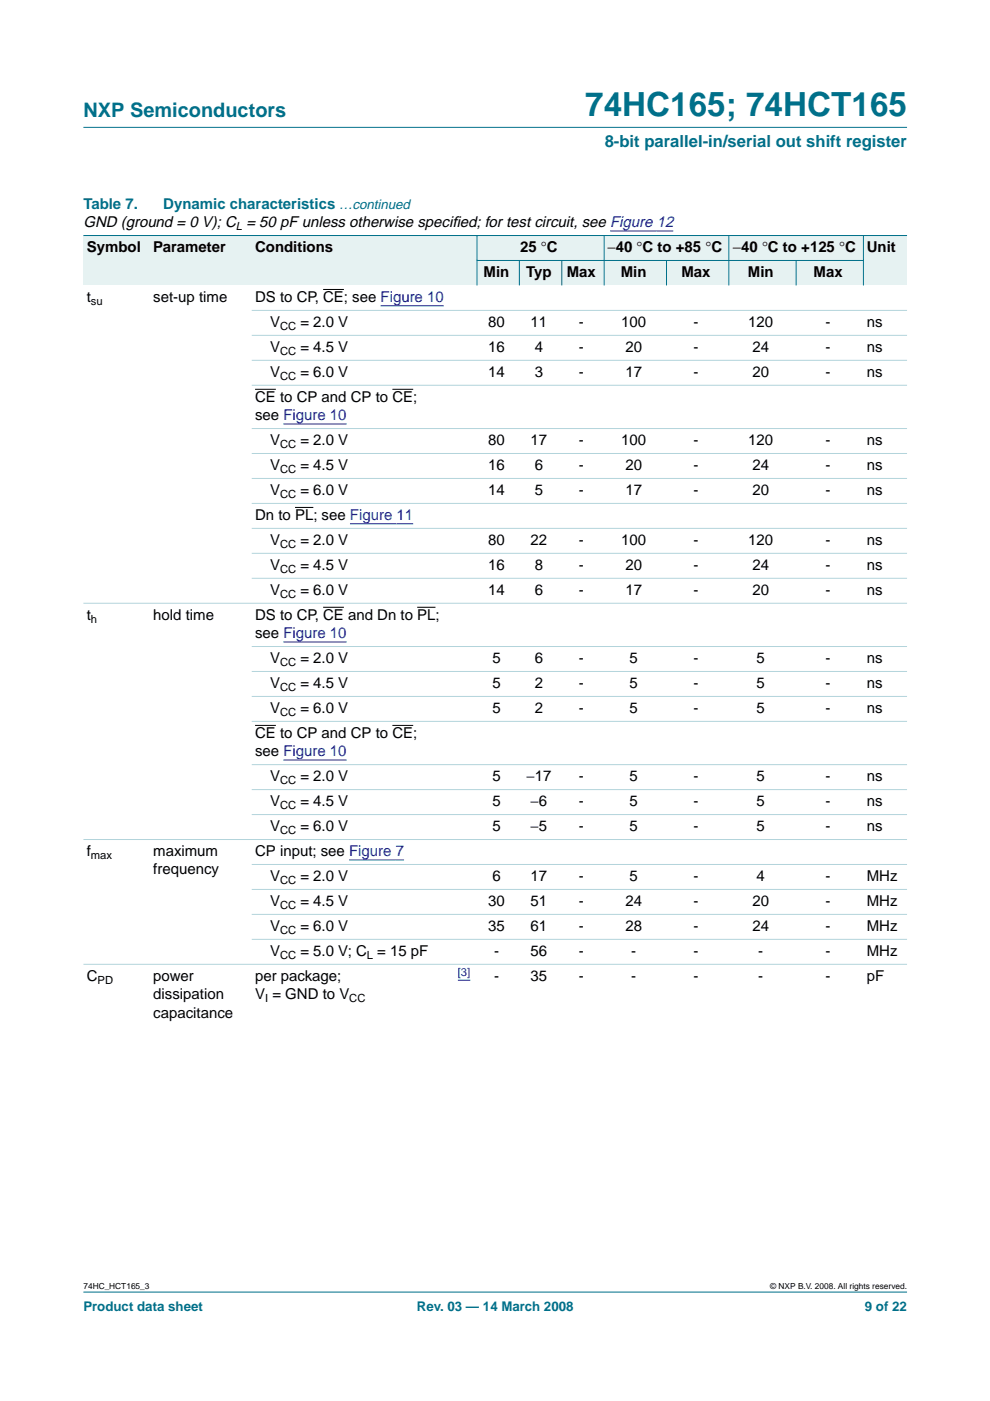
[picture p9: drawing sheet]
<svg xmlns="http://www.w3.org/2000/svg" width="210mm" height="297mm" viewBox="0 0 210 297" stroke-linecap="round" stroke-linejoin="round" font-family="sans-serif">
<defs><g id="words">
<text font-size="7.1" fill="#00708a" x="124.1" y="24.7">74HC165; 74HCT165</text>
<text font-size="4.2" fill="#00708a" x="17.7" y="24.9">NXP Semiconductors</text>
<text font-size="3.5" fill="#00708a" x="128.2" y="31.1">8-bit parallel-in/serial out shift register</text>
<g font-size="3.2" fill="#00708a">
<text x="17.7" y="44.3">Table 7.</text>
<text x="34.6" y="44.3">Dynamic characteristics …continued</text>
</g>
<g font-size="3.2">
<text x="17.7" y="48.2">GND (ground = 0 V); C = 50 pF unless otherwise specif</text>
<text x="18.4" y="53.5">Symbol</text>
<text x="32.5" y="53.5">Parameter</text>
<text x="54.1" y="53.5">Conditions</text>
<text x="95.9" y="48.2">ied; for test circuit, see Figure 12</text>
<text x="110.3" y="53.5">25 °C</text>
<text x="128.8" y="53.5">−40 °C to +85 °C</text>
<text x="155.4" y="53.5">−40 °C to +125 °C</text>
<text x="183.8" y="53.5">Unit</text>
<text x="102.5" y="58.8">Min</text>
<text x="111.5" y="58.8">Typ</text>
<text x="120.2" y="58.8">Max</text>
<text x="131.6" y="58.8">Min</text>
<text x="144.5" y="58.8">Max</text>
<text x="158.6" y="58.8">Min</text>
<text x="172.5" y="58.8">Max</text>
<text x="18.4" y="64">t</text>
<text x="32.5" y="64">set-up time</text>
<text x="54.1" y="64">DS to CP, CE; see Figure 10</text>
<text x="57.3" y="69.3">V</text>
<text x="63.7" y="69.3">= 2.0 V</text>
<text x="103.5" y="69.3">80</text>
<text x="112.5" y="69.3">11</text>
<text x="122.7" y="69.3">-</text>
<text x="131.7" y="69.3">100</text>
<text x="147" y="69.3">-</text>
<text x="158.7" y="69.3">120</text>
<text x="175.1" y="69.3">-</text>
<text x="183.8" y="69.3">ns</text>
<text x="57.3" y="74.6">V</text>
<text x="63.7" y="74.6">= 4.5 V</text>
<text x="103.5" y="74.6">16</text>
<text x="113.4" y="74.6">4</text>
<text x="122.7" y="74.6">-</text>
<text x="132.6" y="74.6">20</text>
<text x="147" y="74.6">-</text>
<text x="159.5" y="74.6">24</text>
<text x="175.1" y="74.6">-</text>
<text x="183.8" y="74.6">ns</text>
<text x="57.3" y="79.9">V</text>
<text x="63.7" y="79.9">= 6.0 V</text>
<text x="103.5" y="79.9">14</text>
<text x="113.4" y="79.9">3</text>
<text x="122.7" y="79.9">-</text>
<text x="132.6" y="79.9">17</text>
<text x="147" y="79.9">-</text>
<text x="159.5" y="79.9">20</text>
<text x="175.1" y="79.9">-</text>
<text x="183.8" y="79.9">ns</text>
<text x="54.1" y="85.2">CE to CP and CP to CE;</text>
<text x="54.1" y="89.1">see Figure 10</text>
<text x="57.3" y="94.4">V</text>
<text x="63.7" y="94.4">= 2.0 V</text>
<text x="103.5" y="94.4">80</text>
<text x="112.5" y="94.4">17</text>
<text x="122.7" y="94.4">-</text>
<text x="131.7" y="94.4">100</text>
<text x="147" y="94.4">-</text>
<text x="158.7" y="94.4">120</text>
<text x="175.1" y="94.4">-</text>
<text x="183.8" y="94.4">ns</text>
<text x="57.3" y="99.7">V</text>
<text x="63.7" y="99.7">= 4.5 V</text>
<text x="103.5" y="99.7">16</text>
<text x="113.4" y="99.7">6</text>
<text x="122.7" y="99.7">-</text>
<text x="132.6" y="99.7">20</text>
<text x="147" y="99.7">-</text>
<text x="159.5" y="99.7">24</text>
<text x="175.1" y="99.7">-</text>
<text x="183.8" y="99.7">ns</text>
<text x="57.3" y="105">V</text>
<text x="63.7" y="105">= 6.0 V</text>
<text x="103.5" y="105">14</text>
<text x="113.4" y="105">5</text>
<text x="122.7" y="105">-</text>
<text x="132.6" y="105">17</text>
<text x="147" y="105">-</text>
<text x="159.5" y="105">20</text>
<text x="175.1" y="105">-</text>
<text x="183.8" y="105">ns</text>
<text x="54.1" y="110.3">Dn to PL; see Figure 11</text>
<text x="57.3" y="115.6">V</text>
<text x="63.7" y="115.6">= 2.0 V</text>
<text x="103.5" y="115.6">80</text>
<text x="112.5" y="115.6">22</text>
<text x="122.7" y="115.6">-</text>
<text x="131.7" y="115.6">100</text>
<text x="147" y="115.6">-</text>
<text x="158.7" y="115.6">120</text>
<text x="175.1" y="115.6">-</text>
<text x="183.8" y="115.6">ns</text>
<text x="57.3" y="120.8">V</text>
<text x="63.7" y="120.8">= 4.5 V</text>
<text x="103.5" y="120.8">16</text>
<text x="113.4" y="120.8">8</text>
<text x="122.7" y="120.8">-</text>
<text x="132.6" y="120.8">20</text>
<text x="147" y="120.8">-</text>
<text x="159.5" y="120.8">24</text>
<text x="175.1" y="120.8">-</text>
<text x="183.8" y="120.8">ns</text>
<text x="18.4" y="131.4">t</text>
<text x="32.5" y="131.4">hold time</text>
<text x="54.1" y="131.4">DS to CP, CE and Dn to PL;</text>
<text x="57.3" y="126.1">V</text>
<text x="63.7" y="126.1">= 6.0 V</text>
<text x="103.5" y="126.1">14</text>
<text x="113.4" y="126.1">6</text>
<text x="122.7" y="126.1">-</text>
<text x="132.6" y="126.1">17</text>
<text x="147" y="126.1">-</text>
<text x="159.5" y="126.1">20</text>
<text x="175.1" y="126.1">-</text>
<text x="183.8" y="126.1">ns</text>
<text x="54.1" y="135.3">see Figure 10</text>
<text x="57.3" y="140.6">V</text>
<text x="63.7" y="140.6">= 2.0 V</text>
<text x="104.4" y="140.6">5</text>
<text x="113.4" y="140.6">6</text>
<text x="122.7" y="140.6">-</text>
<text x="133.5" y="140.6">5</text>
<text x="147" y="140.6">-</text>
<text x="160.4" y="140.6">5</text>
<text x="175.1" y="140.6">-</text>
<text x="183.8" y="140.6">ns</text>
<text x="57.3" y="145.9">V</text>
<text x="63.7" y="145.9">= 4.5 V</text>
<text x="104.4" y="145.9">5</text>
<text x="113.4" y="145.9">2</text>
<text x="122.7" y="145.9">-</text>
<text x="133.5" y="145.9">5</text>
<text x="147" y="145.9">-</text>
<text x="160.4" y="145.9">5</text>
<text x="175.1" y="145.9">-</text>
<text x="183.8" y="145.9">ns</text>
<text x="57.3" y="151.2">V</text>
<text x="63.7" y="151.2">= 6.0 V</text>
<text x="104.4" y="151.2">5</text>
<text x="113.4" y="151.2">2</text>
<text x="122.7" y="151.2">-</text>
<text x="133.5" y="151.2">5</text>
<text x="147" y="151.2">-</text>
<text x="160.4" y="151.2">5</text>
<text x="175.1" y="151.2">-</text>
<text x="183.8" y="151.2">ns</text>
<text x="54.1" y="156.5">CE to CP and CP to CE;</text>
<text x="54.1" y="160.4">see Figure 10</text>
<text x="57.3" y="165.6">V</text>
<text x="63.7" y="165.6">= 2.0 V</text>
<text x="104.4" y="165.6">5</text>
<text x="111.6" y="165.6">−17</text>
<text x="122.7" y="165.6">-</text>
<text x="133.5" y="165.6">5</text>
<text x="147" y="165.6">-</text>
<text x="160.4" y="165.6">5</text>
<text x="175.1" y="165.6">-</text>
<text x="183.8" y="165.6">ns</text>
<text x="57.3" y="170.9">V</text>
<text x="63.7" y="170.9">= 4.5 V</text>
<text x="104.4" y="170.9">5</text>
<text x="112.5" y="170.9">−6</text>
<text x="122.7" y="170.9">-</text>
<text x="133.5" y="170.9">5</text>
<text x="147" y="170.9">-</text>
<text x="160.4" y="170.9">5</text>
<text x="175.1" y="170.9">-</text>
<text x="183.8" y="170.9">ns</text>
<text x="57.3" y="176.2">V</text>
<text x="63.7" y="176.2">= 6.0 V</text>
<text x="104.4" y="176.2">5</text>
<text x="112.5" y="176.2">−5</text>
<text x="122.7" y="176.2">-</text>
<text x="133.5" y="176.2">5</text>
<text x="147" y="176.2">-</text>
<text x="160.4" y="176.2">5</text>
<text x="175.1" y="176.2">-</text>
<text x="183.8" y="176.2">ns</text>
<text x="18.4" y="181.5">f</text>
<text x="32.5" y="181.5">maximum</text>
<text x="32.5" y="185.4">frequency</text>
<text x="54.1" y="181.5">CP input; see Figure 7</text>
<text x="57.3" y="186.8">V</text>
<text x="63.7" y="186.8">= 2.0 V</text>
<text x="104.4" y="186.8">6</text>
<text x="112.5" y="186.8">17</text>
<text x="122.7" y="186.8">-</text>
<text x="133.5" y="186.8">5</text>
<text x="147" y="186.8">-</text>
<text x="160.4" y="186.8">4</text>
<text x="175.1" y="186.8">-</text>
<text x="183.8" y="186.8">MHz</text>
<text x="57.3" y="192.1">V</text>
<text x="57.3" y="197.4">V</text>
<text x="63.7" y="192.1">= 4.5 V</text>
<text x="63.7" y="197.4">= 6.0 V</text>
<text x="103.5" y="192.1">30</text>
<text x="103.5" y="197.4">35</text>
<text x="112.5" y="192.1">51</text>
<text x="112.5" y="197.4">61</text>
<text x="122.7" y="192.1">-</text>
<text x="122.7" y="197.4">-</text>
<text x="132.6" y="192.1">24</text>
<text x="132.6" y="197.4">28</text>
<text x="147" y="192.1">-</text>
<text x="147" y="197.4">-</text>
<text x="159.5" y="192.1">20</text>
<text x="159.5" y="197.4">24</text>
<text x="175.1" y="192.1">-</text>
<text x="175.1" y="197.4">-</text>
<text x="183.8" y="192.1">MHz</text>
<text x="183.8" y="197.4">MHz</text>
<text x="57.3" y="202.7">V</text>
<text x="63.7" y="202.7">= 5.0 V; C = 15 pF</text>
<text x="104.7" y="202.7">-</text>
<text x="112.5" y="202.7">56</text>
<text x="122.7" y="202.7">-</text>
<text x="133.8" y="202.7">-</text>
<text x="147" y="202.7">-</text>
<text x="160.8" y="202.7">-</text>
<text x="175.1" y="202.7">-</text>
<text x="183.8" y="202.7">MHz</text>
<text x="18.4" y="208">C</text>
<text x="32.5" y="208">power</text>
<text x="54.1" y="208">per package;</text>
<text x="104.8" y="208">-</text>
<text x="112.5" y="208">35</text>
<text x="122.7" y="208">-</text>
<text x="133.8" y="208">-</text>
<text x="147" y="208">-</text>
<text x="160.8" y="208">-</text>
<text x="175.1" y="208">-</text>
<text x="183.8" y="208">pF</text>
<text x="32.5" y="211.9">dissipation</text>
<text x="32.5" y="215.7">capacitance</text>
<text x="54.1" y="211.9">V = GND to V</text>
</g>
<g font-size="2.8" fill="#00708a">
<text x="17.7" y="278">Product data sheet</text>
<text x="88.4" y="278">Rev. 03 — 14 March 2008</text>
<text x="183.4" y="278">9 of 22</text>
</g>
<g font-size="2.4">
<text x="50" y="48.7">L</text>
<text x="19.3" y="64.6">su</text>
<text x="59.4" y="69.9">CC</text>
<text x="59.4" y="75.2">CC</text>
<text x="59.4" y="80.5">CC</text>
<text x="59.4" y="95">CC</text>
<text x="59.4" y="100.2">CC</text>
<text x="59.4" y="105.5">CC</text>
<text x="59.4" y="116.1">CC</text>
<text x="59.4" y="121.4">CC</text>
<text x="19.3" y="132">h</text>
<text x="59.4" y="126.7">CC</text>
<text x="59.4" y="141.2">CC</text>
<text x="59.4" y="146.5">CC</text>
<text x="59.4" y="151.8">CC</text>
<text x="59.4" y="166.2">CC</text>
<text x="59.4" y="171.5">CC</text>
<text x="59.4" y="176.8">CC</text>
<text x="19.3" y="182.1">max</text>
<text x="59.4" y="187.4">CC</text>
<text x="59.4" y="192.7">CC</text>
<text x="59.4" y="198">CC</text>
<text x="59.4" y="203.3">CC</text>
<text x="77.8" y="203.3">L</text>
<text x="20.7" y="208.6">PD</text>
<text x="56.2" y="212.4">I</text>
<text x="74.1" y="212.4">CC</text>
</g>
<text font-size="2.4" fill="#00f" x="97.1" y="207">[3]</text>
<g font-size="1.8">
<text x="17.7" y="273.4">74HC_HCT165_3</text>
<text x="163.3" y="273.4">© NXP B.V. 2008. All rights reserved.</text>
</g>
</g></defs>
<g fill="#00708a" stroke="#00708a" stroke-width=".21">
<path d="M17.7 273.9h174.6z"/>
<path d="M17.7 27h174.6z"/>
</g>
<path d="M68.5 61.4h4.4M54.1 82.5h4.4M83.2 82.5h4.4M62.6 107.6h3.8M68.5 128.8h4.4M88.5 128.8h3.8M54.1 153.8h4.4M83.2 153.8h4.4" fill="none" stroke="#000" stroke-width=".21"/>
<path d="M129.3 49h13.5M80.7 64.8h13.4M60.1 89.9h13.4M74.2 111.1h13.4M60.1 136.1h13.4M60.1 161.1h13.4M74 182.3h11.7M97.1 207.8h2.6" fill="none" stroke="#00f" stroke-width=".21"/>
<g fill="#e6f2f2">
<path d="M17.7 49.9h14.1v10.6h-14.1z" fill-rule="evenodd"/>
<path d="M31.8 49.9h21.6v10.6h-21.6z" fill-rule="evenodd"/>
<path d="M53.4 49.9h42.7v10.6h-42.7z" fill-rule="evenodd"/>
<path d="M96.1 49.9h5v10.6h-5z" fill-rule="evenodd"/>
<path d="M101.1 49.9h27v5.3h-27z" fill-rule="evenodd"/>
<path d="M128.1 49.9h26.4v5.3h-26.4z" fill-rule="evenodd"/>
<path d="M154.5 49.9h28.6v5.3h-28.6z" fill-rule="evenodd"/>
<path d="M183.1 49.9h9.2v10.6h-9.2z" fill-rule="evenodd"/>
<path d="M101.1 55.2h9v5.3h-9z" fill-rule="evenodd"/>
<path d="M110.1 55.2h9v5.3h-9z" fill-rule="evenodd"/>
<path d="M119.1 55.2h9v5.3h-9z" fill-rule="evenodd"/>
<path d="M128.1 55.2h13.2v5.3h-13.2z" fill-rule="evenodd"/>
<path d="M141.3 55.2h13.2v5.3h-13.2z" fill-rule="evenodd"/>
<path d="M154.5 55.2h14.3v5.3h-14.3z" fill-rule="evenodd"/>
<path d="M168.8 55.2h14.3v5.3h-14.3z" fill-rule="evenodd"/>
</g>
<g fill="#00708a" stroke="#00708a" stroke-width=".21">
<path d="M101.1 49.9v10.6z"/>
<path d="M110.1 55.2v5.3z"/>
<path d="M119.1 55.2v5.3z"/>
<path d="M128.1 49.9v10.6z"/>
<path d="M141.3 55.2v5.3z"/>
<path d="M154.5 49.9v10.6z"/>
<path d="M168.8 55.2v5.3z"/>
<path d="M183.1 49.9v10.6z"/>
<path d="M17.7 49.9h174.6z"/>
<path d="M101.1 55.2h82z"/>
</g>
<g fill="#b3d4db" stroke="#b3d4db" stroke-width=".21">
<path d="M53.4 65.8h138.9z"/>
<path d="M53.4 71.1h138.9z"/>
<path d="M53.4 76.4h138.9z"/>
<path d="M53.4 81.7h138.9z"/>
<path d="M53.4 90.9h138.9z"/>
<path d="M53.4 96.1h138.9z"/>
<path d="M53.4 101.4h138.9z"/>
<path d="M53.4 106.7h138.9z"/>
<path d="M53.4 112h138.9z"/>
<path d="M53.4 117.3h138.9z"/>
<path d="M53.4 122.6h138.9z"/>
<path d="M17.7 127.9h174.6z"/>
<path d="M53.4 137.1h138.9z"/>
<path d="M53.4 142.4h138.9z"/>
<path d="M53.4 147.7h138.9z"/>
<path d="M53.4 152.9h138.9z"/>
<path d="M53.4 162.1h138.9z"/>
<path d="M53.4 167.4h138.9z"/>
<path d="M53.4 172.7h138.9z"/>
<path d="M17.7 178h174.6z"/>
<path d="M53.4 183.3h138.9z"/>
<path d="M53.4 188.6h138.9z"/>
<path d="M53.4 193.9h138.9z"/>
<path d="M53.4 199.2h138.9z"/>
<path d="M17.7 204.5h174.6z"/>
</g>
<use href="#words"/>
</svg>
